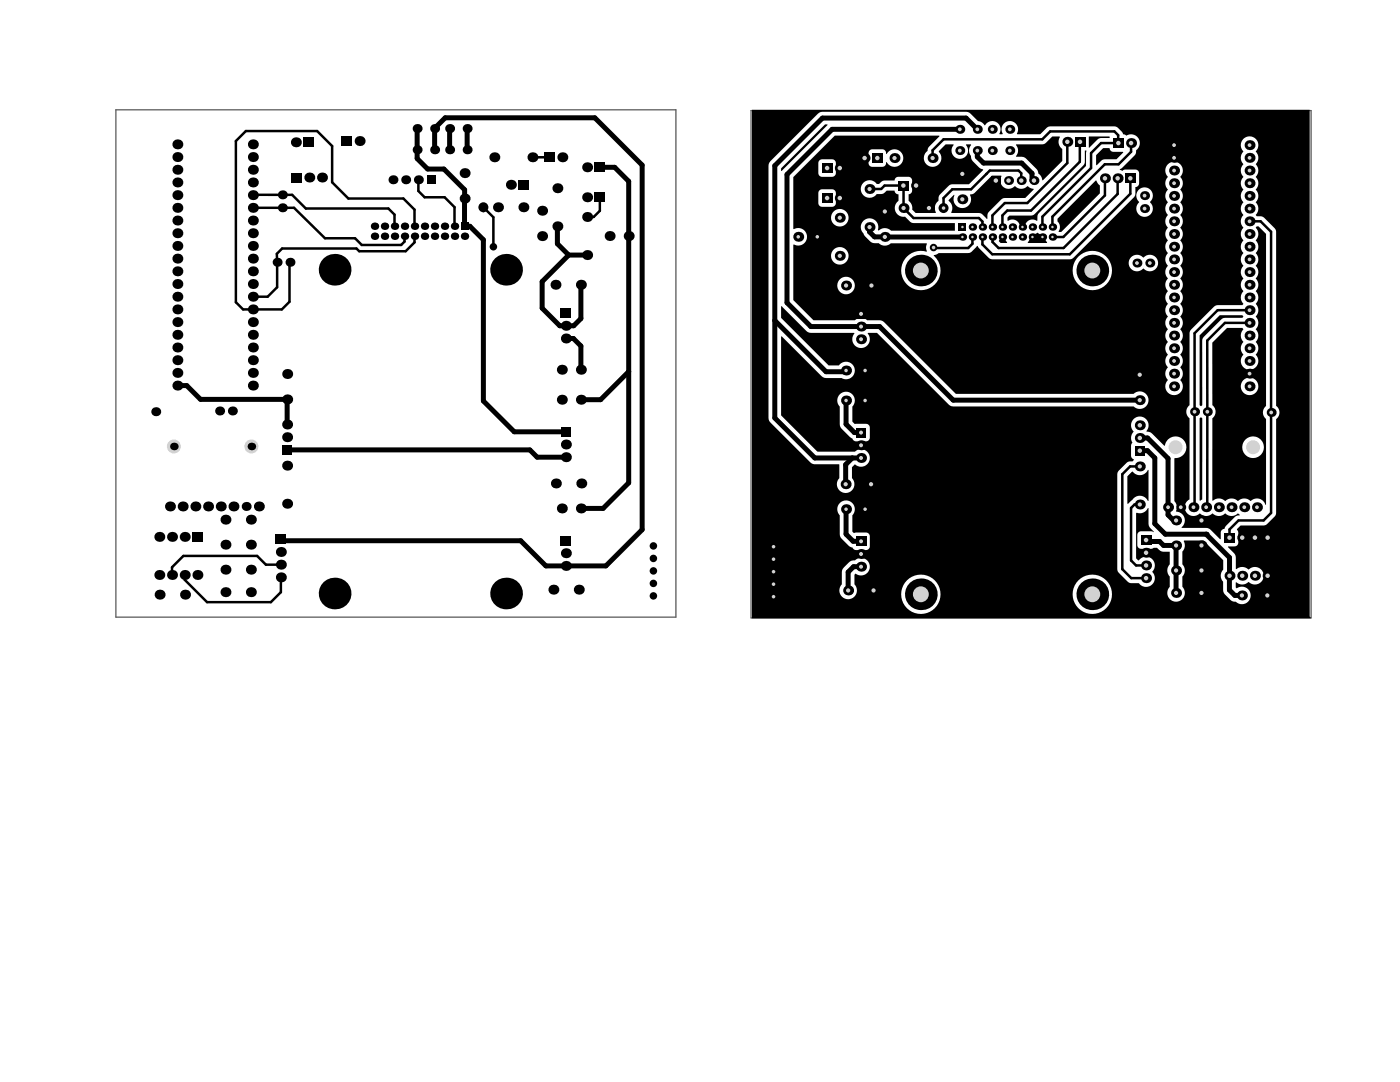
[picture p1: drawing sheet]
<svg xmlns="http://www.w3.org/2000/svg" width="279mm" height="216mm" viewBox="0 0 279 216" stroke-linecap="round" stroke-linejoin="round" font-family="sans-serif">
<circle cx="101" cy="53.8" r="1.58" fill="#d2d2d2"/>
<circle cx="101" cy="53.8" r="3.2" fill="#000"/>
<circle cx="66.8" cy="53.8" r="1.58" fill="#d2d2d2"/>
<circle cx="66.8" cy="53.8" r="3.2" fill="#000"/>
<circle cx="66.8" cy="118.4" r="1.58" fill="#d2d2d2"/>
<circle cx="66.8" cy="118.4" r="3.2" fill="#000"/>
<circle cx="101" cy="118.4" r="1.58" fill="#d2d2d2"/>
<circle cx="101" cy="118.4" r="3.2" fill="#000"/>
<circle cx="104.5" cy="41.4" r=".42" fill="#d2d2d2"/>
<circle cx="104.5" cy="41.4" r="1" fill="#000"/>
<circle cx="119.7" cy="33.4" r=".45" fill="#d2d2d2"/>
<path d="M118.7 32.4h2v2h-2z" fill-rule="evenodd" fill="#000"/>
<circle cx="112.1" cy="73.8" r=".35" fill="#d2d2d2"/>
<circle cx="112.1" cy="73.8" r="1" fill="#000"/>
<circle cx="112.9" cy="107.9" r=".4" fill="#d2d2d2"/>
<path d="M111.9 106.9h2v2h-2z" fill-rule="evenodd" fill="#000"/>
<circle cx="112.9" cy="91.2" r=".4" fill="#d2d2d2"/>
<circle cx="112.9" cy="91.2" r="1" fill="#000"/>
<circle cx="56.4" cy="41.5" r=".38" fill="#d2d2d2"/>
<circle cx="56.4" cy="41.5" r=".9" fill="#000"/>
<circle cx="56.1" cy="107.6" r=".45" fill="#d2d2d2"/>
<path d="M55.1 106.6h2v2h-2z" fill-rule="evenodd" fill="#000"/>
<circle cx="39.4" cy="107.1" r=".45" fill="#d2d2d2"/>
<path d="M38.4 106.1h2v2h-2z" fill-rule="evenodd" fill="#000"/>
<circle cx="56.1" cy="115.2" r=".45" fill="#d2d2d2"/>
<circle cx="56.1" cy="115.2" r="1" fill="#000"/>
<circle cx="39.4" cy="114.7" r=".45" fill="#d2d2d2"/>
<circle cx="39.4" cy="114.7" r="1" fill="#000"/>
<circle cx="31.1" cy="82.2" r=".38" fill="#d2d2d2"/>
<circle cx="31.1" cy="82.2" r=".9" fill="#000"/>
<circle cx="31.8" cy="107.1" r=".45" fill="#d2d2d2"/>
<circle cx="31.8" cy="107.1" r="1" fill="#000"/>
<circle cx="31.8" cy="114.7" r=".45" fill="#d2d2d2"/>
<circle cx="31.8" cy="114.7" r="1" fill="#000"/>
<circle cx="112.2" cy="31.4" r=".45" fill="#d2d2d2"/>
<circle cx="112.2" cy="31.4" r="1" fill="#000"/>
<circle cx="119.7" cy="39.4" r=".45" fill="#d2d2d2"/>
<path d="M118.7 38.4h2v2h-2z" fill-rule="evenodd" fill="#000"/>
<circle cx="104.5" cy="36.9" r=".45" fill="#d2d2d2"/>
<path d="M103.5 35.9h2v2h-2z" fill-rule="evenodd" fill="#000"/>
<circle cx="112.9" cy="62.5" r=".4" fill="#d2d2d2"/>
<path d="M111.9 61.5h2v2h-2z" fill-rule="evenodd" fill="#000"/>
<circle cx="112.9" cy="65" r=".4" fill="#d2d2d2"/>
<circle cx="112.9" cy="65" r="1" fill="#000"/>
<circle cx="112.9" cy="67.5" r=".4" fill="#d2d2d2"/>
<circle cx="112.9" cy="67.5" r="1" fill="#000"/>
<circle cx="112.1" cy="79.8" r=".35" fill="#d2d2d2"/>
<circle cx="112.1" cy="79.8" r="1" fill="#000"/>
<circle cx="112.9" cy="86.2" r=".4" fill="#d2d2d2"/>
<path d="M111.9 85.2h2v2h-2z" fill-rule="evenodd" fill="#000"/>
<circle cx="112.9" cy="88.7" r=".4" fill="#d2d2d2"/>
<circle cx="112.9" cy="88.7" r="1" fill="#000"/>
<circle cx="112.1" cy="101.5" r=".35" fill="#d2d2d2"/>
<circle cx="112.1" cy="101.5" r="1" fill="#000"/>
<circle cx="112.9" cy="110.4" r=".4" fill="#d2d2d2"/>
<circle cx="112.9" cy="110.4" r="1" fill="#000"/>
<circle cx="112.9" cy="112.9" r=".4" fill="#d2d2d2"/>
<circle cx="112.9" cy="112.9" r="1" fill="#000"/>
<circle cx="71.8" cy="28.1" r=".45" fill="#d2d2d2"/>
<circle cx="71.8" cy="28.1" r="1" fill="#000"/>
<circle cx="88.7" cy="45.1" r=".25" fill="#d2d2d2"/>
<circle cx="88.7" cy="45.1" r=".75" fill="#000"/>
<circle cx="80.7" cy="45.1" r=".25" fill="#d2d2d2"/>
<circle cx="80.7" cy="45.1" r=".75" fill="#000"/>
<circle cx="80.7" cy="47.1" r=".25" fill="#d2d2d2"/>
<circle cx="80.7" cy="47.1" r=".75" fill="#000"/>
<circle cx="88.7" cy="47.1" r=".25" fill="#d2d2d2"/>
<circle cx="88.7" cy="47.1" r=".75" fill="#000"/>
<circle cx="56.4" cy="38.9" r=".38" fill="#d2d2d2"/>
<circle cx="56.4" cy="38.9" r=".9" fill="#000"/>
<circle cx="64.3" cy="35.4" r=".45" fill="#d2d2d2"/>
<circle cx="64.3" cy="35.4" r="1" fill="#000"/>
<circle cx="55.3" cy="52.3" r=".38" fill="#d2d2d2"/>
<circle cx="55.3" cy="52.3" r=".9" fill="#000"/>
<circle cx="39" cy="101.1" r=".38" fill="#d2d2d2"/>
<circle cx="39" cy="101.1" r="1" fill="#000"/>
<circle cx="46.6" cy="101.1" r=".38" fill="#d2d2d2"/>
<circle cx="46.6" cy="101.1" r="1" fill="#000"/>
<circle cx="56.1" cy="110.1" r=".45" fill="#d2d2d2"/>
<circle cx="56.1" cy="110.1" r="1" fill="#000"/>
<circle cx="56.1" cy="112.7" r=".45" fill="#d2d2d2"/>
<circle cx="56.1" cy="112.7" r="1" fill="#000"/>
<circle cx="31.9" cy="118.7" r=".42" fill="#d2d2d2"/>
<circle cx="31.9" cy="118.7" r="1" fill="#000"/>
<circle cx="117.2" cy="33.4" r=".45" fill="#d2d2d2"/>
<circle cx="117.2" cy="33.4" r="1" fill="#000"/>
<circle cx="115.9" cy="73.8" r=".35" fill="#d2d2d2"/>
<circle cx="115.9" cy="73.8" r="1" fill="#000"/>
<circle cx="117.2" cy="50.9" r=".42" fill="#d2d2d2"/>
<circle cx="117.2" cy="50.9" r="1" fill="#000"/>
<circle cx="108.2" cy="42" r=".42" fill="#d2d2d2"/>
<circle cx="108.2" cy="42" r="1" fill="#000"/>
<circle cx="99.4" cy="41.4" r=".42" fill="#d2d2d2"/>
<circle cx="99.4" cy="41.4" r="1" fill="#000"/>
<circle cx="89.7" cy="25.6" r=".38" fill="#d2d2d2"/>
<circle cx="89.7" cy="25.6" r=".9" fill="#000"/>
<circle cx="93.2" cy="25.6" r=".38" fill="#d2d2d2"/>
<circle cx="93.2" cy="25.6" r=".9" fill="#000"/>
<circle cx="92.7" cy="34.5" r=".42" fill="#d2d2d2"/>
<circle cx="92.7" cy="34.5" r="1" fill="#000"/>
<circle cx="83.2" cy="25.6" r=".38" fill="#d2d2d2"/>
<circle cx="83.2" cy="25.6" r=".9" fill="#000"/>
<circle cx="86.7" cy="25.6" r=".38" fill="#d2d2d2"/>
<circle cx="86.7" cy="25.6" r=".9" fill="#000"/>
<circle cx="57.3" cy="74.6" r=".42" fill="#d2d2d2"/>
<circle cx="57.3" cy="74.6" r="1" fill="#000"/>
<circle cx="57.3" cy="89.8" r=".45" fill="#d2d2d2"/>
<path d="M56.3 88.8h2v2h-2z" fill-rule="evenodd" fill="#000"/>
<circle cx="50.5" cy="33.9" r=".38" fill="#d2d2d2"/>
<circle cx="50.5" cy="33.9" r="1" fill="#000"/>
<circle cx="50.5" cy="41.5" r=".38" fill="#d2d2d2"/>
<circle cx="50.5" cy="41.5" r="1" fill="#000"/>
<circle cx="50.5" cy="59.2" r=".35" fill="#d2d2d2"/>
<circle cx="50.5" cy="59.2" r="1" fill="#000"/>
<circle cx="50.5" cy="66.8" r=".38" fill="#d2d2d2"/>
<circle cx="50.5" cy="66.8" r="1" fill="#000"/>
<circle cx="50.5" cy="74.4" r=".38" fill="#d2d2d2"/>
<circle cx="50.5" cy="74.4" r="1" fill="#000"/>
<circle cx="50.2" cy="89.1" r="1.4" fill="#d2d2d2"/>
<circle cx="50.2" cy="89.1" r=".76" fill="#000"/>
<circle cx="43.8" cy="82" r=".38" fill="#d2d2d2"/>
<circle cx="43.8" cy="82" r=".9" fill="#000"/>
<circle cx="46.4" cy="82" r=".38" fill="#d2d2d2"/>
<circle cx="46.4" cy="82" r=".9" fill="#000"/>
<circle cx="35.4" cy="41.5" r=".38" fill="#d2d2d2"/>
<circle cx="35.4" cy="41.5" r="1" fill="#000"/>
<circle cx="35.4" cy="33.9" r=".38" fill="#d2d2d2"/>
<circle cx="35.4" cy="33.9" r="1" fill="#000"/>
<circle cx="35.4" cy="74.4" r=".38" fill="#d2d2d2"/>
<circle cx="35.4" cy="74.4" r="1" fill="#000"/>
<circle cx="35.4" cy="66.8" r=".38" fill="#d2d2d2"/>
<circle cx="35.4" cy="66.8" r="1" fill="#000"/>
<circle cx="35.4" cy="59.2" r=".38" fill="#d2d2d2"/>
<circle cx="35.4" cy="59.2" r="1" fill="#000"/>
<circle cx="34.7" cy="89.1" r="1.4" fill="#d2d2d2"/>
<circle cx="34.7" cy="89.1" r=".76" fill="#000"/>
<circle cx="34.3" cy="107.1" r=".45" fill="#d2d2d2"/>
<circle cx="34.3" cy="107.1" r="1" fill="#000"/>
<circle cx="36.9" cy="107.1" r=".45" fill="#d2d2d2"/>
<circle cx="36.9" cy="107.1" r="1" fill="#000"/>
<circle cx="34.3" cy="114.7" r=".45" fill="#d2d2d2"/>
<circle cx="34.3" cy="114.7" r="1" fill="#000"/>
<circle cx="36.9" cy="114.7" r=".45" fill="#d2d2d2"/>
<circle cx="36.9" cy="114.7" r="1" fill="#000"/>
<circle cx="125.5" cy="47.1" r=".35" fill="#d2d2d2"/>
<circle cx="125.5" cy="47.1" r="1" fill="#000"/>
<circle cx="121.7" cy="47.1" r=".35" fill="#d2d2d2"/>
<circle cx="121.7" cy="47.1" r="1" fill="#000"/>
<circle cx="117.2" cy="39.4" r=".45" fill="#d2d2d2"/>
<circle cx="117.2" cy="39.4" r="1" fill="#000"/>
<circle cx="117.2" cy="43.3" r=".42" fill="#d2d2d2"/>
<circle cx="117.2" cy="43.3" r="1" fill="#000"/>
<circle cx="115.9" cy="56.8" r=".42" fill="#d2d2d2"/>
<circle cx="115.9" cy="56.8" r="1" fill="#000"/>
<circle cx="115.9" cy="79.8" r=".35" fill="#d2d2d2"/>
<circle cx="115.9" cy="79.8" r="1" fill="#000"/>
<circle cx="116" cy="96.5" r=".42" fill="#d2d2d2"/>
<circle cx="116" cy="96.5" r="1" fill="#000"/>
<circle cx="115.9" cy="101.5" r=".35" fill="#d2d2d2"/>
<circle cx="115.9" cy="101.5" r="1" fill="#000"/>
<circle cx="115.5" cy="117.7" r=".42" fill="#d2d2d2"/>
<circle cx="115.5" cy="117.7" r="1" fill="#000"/>
<circle cx="106.3" cy="31.4" r=".42" fill="#d2d2d2"/>
<circle cx="106.3" cy="31.4" r="1" fill="#000"/>
<circle cx="109.7" cy="31.4" r=".45" fill="#d2d2d2"/>
<path d="M108.7 30.4h2v2h-2z" fill-rule="evenodd" fill="#000"/>
<circle cx="111.2" cy="37.6" r=".42" fill="#d2d2d2"/>
<circle cx="111.2" cy="37.6" r="1" fill="#000"/>
<circle cx="108.2" cy="47.1" r=".42" fill="#d2d2d2"/>
<circle cx="108.2" cy="47.1" r="1" fill="#000"/>
<circle cx="111.2" cy="45.2" r=".42" fill="#d2d2d2"/>
<circle cx="111.2" cy="45.2" r="1" fill="#000"/>
<circle cx="110.9" cy="56.8" r=".42" fill="#d2d2d2"/>
<circle cx="110.9" cy="56.8" r="1" fill="#000"/>
<circle cx="110.9" cy="96.5" r=".42" fill="#d2d2d2"/>
<circle cx="110.9" cy="96.5" r="1" fill="#000"/>
<circle cx="110.4" cy="117.7" r=".42" fill="#d2d2d2"/>
<circle cx="110.4" cy="117.7" r="1" fill="#000"/>
<circle cx="98.7" cy="31.4" r=".42" fill="#d2d2d2"/>
<circle cx="98.7" cy="31.4" r="1" fill="#000"/>
<circle cx="102" cy="36.9" r=".45" fill="#d2d2d2"/>
<circle cx="102" cy="36.9" r="1" fill="#000"/>
<circle cx="89.7" cy="29.9" r=".38" fill="#d2d2d2"/>
<circle cx="89.7" cy="29.9" r=".9" fill="#000"/>
<circle cx="93.2" cy="29.9" r=".38" fill="#d2d2d2"/>
<circle cx="93.2" cy="29.9" r=".9" fill="#000"/>
<circle cx="92.7" cy="39.6" r=".42" fill="#d2d2d2"/>
<circle cx="92.7" cy="39.6" r="1" fill="#000"/>
<circle cx="92.7" cy="45.1" r=".25" fill="#d2d2d2"/>
<path d="M92 44.4h1.5v1.5h-1.5z" fill-rule="evenodd" fill="#000"/>
<circle cx="90.7" cy="45.1" r=".25" fill="#d2d2d2"/>
<circle cx="90.7" cy="45.1" r=".75" fill="#000"/>
<circle cx="90.7" cy="47.1" r=".25" fill="#d2d2d2"/>
<circle cx="90.7" cy="47.1" r=".75" fill="#000"/>
<circle cx="92.7" cy="47.1" r=".25" fill="#d2d2d2"/>
<circle cx="92.7" cy="47.1" r=".75" fill="#000"/>
<circle cx="83.2" cy="29.9" r=".38" fill="#d2d2d2"/>
<circle cx="83.2" cy="29.9" r=".9" fill="#000"/>
<circle cx="86.7" cy="29.9" r=".38" fill="#d2d2d2"/>
<circle cx="86.7" cy="29.9" r=".9" fill="#000"/>
<circle cx="86" cy="35.9" r=".45" fill="#d2d2d2"/>
<path d="M85.1 35h1.8v1.8h-1.8z" fill-rule="evenodd" fill="#000"/>
<circle cx="83.5" cy="35.9" r=".45" fill="#d2d2d2"/>
<circle cx="83.5" cy="35.9" r=".9" fill="#000"/>
<circle cx="81" cy="35.9" r=".45" fill="#d2d2d2"/>
<circle cx="81" cy="35.9" r=".9" fill="#000"/>
<circle cx="86.7" cy="45.1" r=".25" fill="#d2d2d2"/>
<circle cx="86.7" cy="45.1" r=".75" fill="#000"/>
<circle cx="84.7" cy="45.1" r=".25" fill="#d2d2d2"/>
<circle cx="84.7" cy="45.1" r=".75" fill="#000"/>
<circle cx="82.7" cy="45.1" r=".25" fill="#d2d2d2"/>
<circle cx="82.7" cy="45.1" r=".75" fill="#000"/>
<circle cx="82.7" cy="47.1" r=".25" fill="#d2d2d2"/>
<circle cx="82.7" cy="47.1" r=".75" fill="#000"/>
<circle cx="84.7" cy="47.1" r=".25" fill="#d2d2d2"/>
<circle cx="84.7" cy="47.1" r=".75" fill="#000"/>
<circle cx="86.7" cy="47.1" r=".25" fill="#d2d2d2"/>
<circle cx="86.7" cy="47.1" r=".75" fill="#000"/>
<circle cx="78.4" cy="35.9" r=".45" fill="#d2d2d2"/>
<circle cx="78.4" cy="35.9" r=".9" fill="#000"/>
<circle cx="78.7" cy="45.1" r=".25" fill="#d2d2d2"/>
<circle cx="78.7" cy="45.1" r=".75" fill="#000"/>
<circle cx="76.7" cy="45.1" r=".25" fill="#d2d2d2"/>
<circle cx="76.7" cy="45.1" r=".75" fill="#000"/>
<circle cx="74.7" cy="45.1" r=".25" fill="#d2d2d2"/>
<circle cx="74.7" cy="45.1" r=".75" fill="#000"/>
<circle cx="74.7" cy="47.1" r=".25" fill="#d2d2d2"/>
<circle cx="74.7" cy="47.1" r=".75" fill="#000"/>
<circle cx="76.7" cy="47.1" r=".25" fill="#d2d2d2"/>
<circle cx="76.7" cy="47.1" r=".75" fill="#000"/>
<circle cx="78.7" cy="47.1" r=".25" fill="#d2d2d2"/>
<circle cx="78.7" cy="47.1" r=".75" fill="#000"/>
<circle cx="69.2" cy="28.1" r=".45" fill="#d2d2d2"/>
<path d="M68.2 27.1h2v2h-2z" fill-rule="evenodd" fill="#000"/>
<circle cx="59" cy="28.4" r=".45" fill="#d2d2d2"/>
<circle cx="59" cy="28.4" r="1" fill="#000"/>
<circle cx="61.6" cy="28.4" r=".45" fill="#d2d2d2"/>
<path d="M60.6 27.4h2v2h-2z" fill-rule="evenodd" fill="#000"/>
<circle cx="61.7" cy="35.4" r=".45" fill="#d2d2d2"/>
<circle cx="61.7" cy="35.4" r="1" fill="#000"/>
<circle cx="59.2" cy="35.4" r=".45" fill="#d2d2d2"/>
<path d="M58.2 34.4h2v2h-2z" fill-rule="evenodd" fill="#000"/>
<circle cx="57.9" cy="52.3" r=".38" fill="#d2d2d2"/>
<circle cx="57.9" cy="52.3" r=".9" fill="#000"/>
<circle cx="57.3" cy="79.7" r=".42" fill="#d2d2d2"/>
<circle cx="57.3" cy="79.7" r="1" fill="#000"/>
<circle cx="57.3" cy="87.2" r=".45" fill="#d2d2d2"/>
<circle cx="57.3" cy="87.2" r="1" fill="#000"/>
<circle cx="57.3" cy="84.7" r=".45" fill="#d2d2d2"/>
<circle cx="57.3" cy="84.7" r="1" fill="#000"/>
<circle cx="57.3" cy="92.9" r=".42" fill="#d2d2d2"/>
<circle cx="57.3" cy="92.9" r="1" fill="#000"/>
<circle cx="57.3" cy="100.5" r=".42" fill="#d2d2d2"/>
<circle cx="57.3" cy="100.5" r="1" fill="#000"/>
<circle cx="50.5" cy="28.8" r=".38" fill="#d2d2d2"/>
<circle cx="50.5" cy="28.8" r="1" fill="#000"/>
<circle cx="50.5" cy="31.3" r=".38" fill="#d2d2d2"/>
<circle cx="50.5" cy="31.3" r="1" fill="#000"/>
<circle cx="50.5" cy="36.4" r=".38" fill="#d2d2d2"/>
<circle cx="50.5" cy="36.4" r="1" fill="#000"/>
<circle cx="50.5" cy="38.9" r=".38" fill="#d2d2d2"/>
<circle cx="50.5" cy="38.9" r="1" fill="#000"/>
<circle cx="50.5" cy="44" r=".38" fill="#d2d2d2"/>
<circle cx="50.5" cy="44" r="1" fill="#000"/>
<circle cx="50.5" cy="46.5" r=".38" fill="#d2d2d2"/>
<circle cx="50.5" cy="46.5" r="1" fill="#000"/>
<circle cx="50.5" cy="49.1" r=".38" fill="#d2d2d2"/>
<circle cx="50.5" cy="49.1" r="1" fill="#000"/>
<circle cx="50.5" cy="51.6" r=".38" fill="#d2d2d2"/>
<circle cx="50.5" cy="51.6" r="1" fill="#000"/>
<circle cx="50.5" cy="54.1" r=".38" fill="#d2d2d2"/>
<circle cx="50.5" cy="54.1" r="1" fill="#000"/>
<circle cx="50.5" cy="56.7" r=".38" fill="#d2d2d2"/>
<circle cx="50.5" cy="56.7" r="1" fill="#000"/>
<circle cx="50.5" cy="61.7" r=".38" fill="#d2d2d2"/>
<circle cx="50.5" cy="61.7" r="1" fill="#000"/>
<circle cx="50.5" cy="64.3" r=".38" fill="#d2d2d2"/>
<circle cx="50.5" cy="64.3" r="1" fill="#000"/>
<circle cx="50.5" cy="69.3" r=".38" fill="#d2d2d2"/>
<circle cx="50.5" cy="69.3" r="1" fill="#000"/>
<circle cx="50.5" cy="71.9" r=".38" fill="#d2d2d2"/>
<circle cx="50.5" cy="71.9" r="1" fill="#000"/>
<circle cx="50.5" cy="76.9" r=".38" fill="#d2d2d2"/>
<circle cx="50.5" cy="76.9" r="1" fill="#000"/>
<circle cx="50.1" cy="103.7" r=".42" fill="#d2d2d2"/>
<circle cx="50.1" cy="103.7" r="1" fill="#000"/>
<circle cx="49.1" cy="101.1" r=".38" fill="#d2d2d2"/>
<circle cx="49.1" cy="101.1" r=".9" fill="#000"/>
<circle cx="51.7" cy="101.1" r=".38" fill="#d2d2d2"/>
<circle cx="51.7" cy="101.1" r="1" fill="#000"/>
<circle cx="50.1" cy="113.7" r=".42" fill="#d2d2d2"/>
<circle cx="50.1" cy="113.7" r="1" fill="#000"/>
<circle cx="50.1" cy="108.7" r=".42" fill="#d2d2d2"/>
<circle cx="50.1" cy="108.7" r="1" fill="#000"/>
<circle cx="50.1" cy="118.2" r=".42" fill="#d2d2d2"/>
<circle cx="50.1" cy="118.2" r="1" fill="#000"/>
<circle cx="45" cy="103.7" r=".42" fill="#d2d2d2"/>
<circle cx="45" cy="103.7" r="1" fill="#000"/>
<circle cx="41.5" cy="101.1" r=".38" fill="#d2d2d2"/>
<circle cx="41.5" cy="101.1" r="1" fill="#000"/>
<circle cx="44.1" cy="101.1" r=".38" fill="#d2d2d2"/>
<circle cx="44.1" cy="101.1" r="1" fill="#000"/>
<circle cx="45" cy="113.7" r=".42" fill="#d2d2d2"/>
<circle cx="45" cy="113.7" r="1" fill="#000"/>
<circle cx="45" cy="108.7" r=".42" fill="#d2d2d2"/>
<circle cx="45" cy="108.7" r="1" fill="#000"/>
<circle cx="45" cy="118.2" r=".42" fill="#d2d2d2"/>
<circle cx="45" cy="118.2" r="1" fill="#000"/>
<circle cx="35.4" cy="31.3" r=".38" fill="#d2d2d2"/>
<circle cx="35.4" cy="31.3" r="1" fill="#000"/>
<circle cx="35.4" cy="28.8" r=".38" fill="#d2d2d2"/>
<circle cx="35.4" cy="28.8" r="1" fill="#000"/>
<circle cx="35.4" cy="38.9" r=".38" fill="#d2d2d2"/>
<circle cx="35.4" cy="38.9" r="1" fill="#000"/>
<circle cx="35.4" cy="36.4" r=".38" fill="#d2d2d2"/>
<circle cx="35.4" cy="36.4" r="1" fill="#000"/>
<circle cx="35.4" cy="49.1" r=".38" fill="#d2d2d2"/>
<circle cx="35.4" cy="49.1" r="1" fill="#000"/>
<circle cx="35.4" cy="46.5" r=".38" fill="#d2d2d2"/>
<circle cx="35.4" cy="46.5" r="1" fill="#000"/>
<circle cx="35.4" cy="44" r=".38" fill="#d2d2d2"/>
<circle cx="35.4" cy="44" r="1" fill="#000"/>
<circle cx="35.4" cy="56.7" r=".38" fill="#d2d2d2"/>
<circle cx="35.4" cy="56.7" r="1" fill="#000"/>
<circle cx="35.4" cy="54.1" r=".38" fill="#d2d2d2"/>
<circle cx="35.4" cy="54.1" r="1" fill="#000"/>
<circle cx="35.4" cy="51.6" r=".38" fill="#d2d2d2"/>
<circle cx="35.4" cy="51.6" r="1" fill="#000"/>
<circle cx="35.4" cy="64.3" r=".38" fill="#d2d2d2"/>
<circle cx="35.4" cy="64.3" r="1" fill="#000"/>
<circle cx="35.4" cy="61.7" r=".38" fill="#d2d2d2"/>
<circle cx="35.4" cy="61.7" r="1" fill="#000"/>
<circle cx="35.4" cy="71.9" r=".38" fill="#d2d2d2"/>
<circle cx="35.4" cy="71.9" r="1" fill="#000"/>
<circle cx="35.4" cy="69.3" r=".38" fill="#d2d2d2"/>
<circle cx="35.4" cy="69.3" r="1" fill="#000"/>
<circle cx="35.4" cy="76.9" r=".38" fill="#d2d2d2"/>
<circle cx="35.4" cy="76.9" r="1" fill="#000"/>
<circle cx="33.9" cy="101.1" r=".38" fill="#d2d2d2"/>
<circle cx="33.9" cy="101.1" r="1" fill="#000"/>
<circle cx="36.5" cy="101.1" r=".38" fill="#d2d2d2"/>
<circle cx="36.5" cy="101.1" r="1" fill="#000"/>
<circle cx="36.9" cy="118.7" r=".42" fill="#d2d2d2"/>
<circle cx="36.9" cy="118.7" r="1" fill="#000"/>
<circle cx="98.5" cy="49.2" r=".35" fill="#d2d2d2"/>
<circle cx="98.5" cy="49.2" r=".75" fill="#000"/>
<circle cx="130.4" cy="118.9" r=".35" fill="#d2d2d2"/>
<circle cx="130.4" cy="118.9" r=".75" fill="#000"/>
<circle cx="130.4" cy="116.4" r=".35" fill="#d2d2d2"/>
<circle cx="130.4" cy="116.4" r=".75" fill="#000"/>
<circle cx="130.4" cy="113.9" r=".35" fill="#d2d2d2"/>
<circle cx="130.4" cy="113.9" r=".75" fill="#000"/>
<circle cx="130.4" cy="111.4" r=".35" fill="#d2d2d2"/>
<circle cx="130.4" cy="111.4" r=".75" fill="#000"/>
<circle cx="130.4" cy="108.9" r=".35" fill="#d2d2d2"/>
<circle cx="130.4" cy="108.9" r=".75" fill="#000"/>
<circle cx="96.5" cy="41.4" r=".35" fill="#d2d2d2"/>
<g fill="#000">
<path d="M155.9 33.6l8.8-8.8h.4l.1 .1-9.2 9.2h-.1zM189.3 39.9l1.1-1 .1 .1a1.75 1.75 0 0 0 1.6 2.5 1.75 1.75 0 0 0 1.5-2.6l.9-.4 3.4-3.5h1.9l.1 .2a1.7 1.7 0 0 0 .4 2.2 1.7 1.7 0 0 0 2.3-.2 1.79 1.79 0 0 0 2.5 0l1.2 .6-1.7 1.7h-4.3l-.5 .3-2.5 2.5a1.52 1.52 0 0 0-.2 1.4l-.3-.2a1.82 1.82 0 0 0-1.4-1h-5.5l-.1-.1a1.73 1.73 0 0 0-.5-2.3zM202.8 28.8h5.5l.4-.3 1.3-1.3h1.5v.2a1.74 1.74 0 0 0 .5 2.3v2.4l-3.9 3.9-.1-.1-.3-.8-.5-.5-.4-.9-2-2.1a2.12 2.12 0 0 0-2-.3l-.1-.1a1.63 1.63 0 0 0 0-2.3zM201.1 43.4l.3-.4h4.4l.7-.3 9.7-9.7 .3-.7v-2.3h.2v3.1l-9.4 9.4-.2 .5-.1 1a1.89 1.89 0 0 0-2 .2l-.4 .8v.8l-.1 .1-1-.1a1.5 1.5 0 0 0-.6-1.7 1.5 1.5 0 0 0-1.7 0l-.1-.1zM217.4 27.2l4.1 .1-.1 .2h-1.7l-.5 .2-1.8 1.8-.1-.1zM218.8 31l1.4-1.4h1.2l.3 .5 .3 .2h2.1l.1 .1-1.4 1.4h-2.6l-1.3 1.2-.1-.1zM199.5 46.8l.1-.1 1 .1v.8l.4 .9h-1.3l-.4-.4 .2-.5zM205.5 46.8h.8l.7-.4 .7 .4 .8-.1 .1 .9 .3 .9h-3.8l.4-.9zM211 43.6l7.7-7.6h.1l.3 .6 .4 .4v1.6l-7.7 7.7h-.5a1.89 1.89 0 0 0-.2-2.1zM239.4 66.9l4-4h4.5l.2 .2-.2 .3h-3.4l-.5 .2-3.9 3.9-.2 .5v12.9l-.2 .1-.3-.1zM225 95l1.1-.9a1.84 1.84 0 0 0 3.1-.3v6.2a1.86 1.86 0 0 0-3.3-.2l-.8 .7h-.1zM239.4 83.5l.2-.2 .3 .2v16.2l-.4 .2h-.1z"/>
<path d="M250.8 45.2l-.2 .2a1.88 1.88 0 0 1 0 2.6 1.82 1.82 0 0 1 0 2.5 1.82 1.82 0 0 1 0 2.6 1.82 1.82 0 0 1 0 2.5 1.82 1.82 0 0 1 0 2.5 1.82 1.82 0 0 1 0 2.6 1.82 1.82 0 0 1 0 2.5 1.82 1.82 0 0 1 0 2.5 1.82 1.82 0 0 1 0 2.6 1.82 1.82 0 0 1 0 2.5 1.77 1.77 0 0 1 0 2.5 1.77 1.77 0 0 1-2.5-.1 1.77 1.77 0 0 1 0-2.5 1.82 1.82 0 0 1 0-2.5 1.82 1.82 0 0 1 0-2.5l-.2-.3h-3l-3 3 .1 12.5a1.63 1.63 0 0 1 0 2.6l-.1 16.4h.2a1.81 1.81 0 0 1 2.4 .1 1.82 1.82 0 0 1 2.6 0 1.82 1.82 0 0 1 2.5 0 1.75 1.75 0 0 1 2.9 .7h.2v-17.1a1.63 1.63 0 0 1 0-2.6v-34.3l-1.5-1.5zM247.6 77.1a1.75 1.75 0 0 1 3.5 0 1.75 1.75 0 0 1-3.5 0zM247.9 89.2a2.16 2.16 0 0 1 4.3 0 2.16 2.16 0 0 1-4.3 0z"/>
<path d="M150.1 21.9v101.5h111.5l-.2-.4v-101.1zM153.7 32.2l9.5-9.5 .6-.4h29l.6 .2 1.8 1.7 .8 .2 .6 .6a1.65 1.65 0 0 1 2.3-.6 1.65 1.65 0 0 1 .5 2.3l.1 .1h.6l-.1-.4a1.65 1.65 0 0 1 1.7-2.2 1.65 1.65 0 0 1 1.2 2.5l.1 .1h4.6l1.3-1.3 .7-.3h12.8l.7 .3 .8 .8 .2 .5 .6 .2a1.79 1.79 0 0 1 2.5 .5 1.79 1.79 0 0 1-.5 2.5v.6l-.3 .4-2.9 2.9 .5 .2 .6-.3h2l.4 .1 .2 .3 .1 2.6-.2 .3-.5 .2-.1 1.9-12.5 12.4-.5 .1h-15.7l-.5-.2-2.3-2.4-1.1 1.1-.4 .3h-6.2l-1 .5a3.9 3.9 0 0 1-.8 6.5 3.9 3.9 0 0 1-5.6-3.2 3.9 3.9 0 0 1 5-4.1l-.1-.8 .1-.8h-7.1l-.5 .3-.7 .1-.7-.1-.5-.4h-.9a2.44 2.44 0 0 1-1.9-1.3l-.3-.6a1.76 1.76 0 0 1 .8-3 1.76 1.76 0 0 1 2.1 2.3l.2 .1a1.75 1.75 0 0 1 2.4 0h12.8l-.1-1.5h-8.2l-.5-.1-1.2-1.2a1.75 1.75 0 0 1-1.9-1 1.75 1.75 0 0 1 .6-2.1v-1.3l-.5-.2-.3-.6h-1.5l-.4 .4a1.71 1.71 0 0 1-1.6 .3 1.75 1.75 0 0 1-2.6 .3 1.75 1.75 0 0 1 0-2.6 1.75 1.75 0 0 1 2.6 .3h.4l.9-.6 2.2-.1 .3-.5 .3-.2 2.6 .1 .3 .4v2.2l-.2 .6-.5 .2v1.3l.6 .7 .1 1 .7 .7h4l.1-.1a1.73 1.73 0 0 1 .5-2.3 1.41 1.41 0 0 1 .3-1.3l1.7-1.7 .5-.3h3.6l2.8-2.9-.8-.5-1.4-1.5-.6-1.9 .4-1.2h-1v.1a1.65 1.65 0 0 1-.1 2.3 1.65 1.65 0 0 1-2.3 0 1.65 1.65 0 0 1-.1-2.3v-.1h-1.6l-1.3 1.5a1.75 1.75 0 0 1-.1 2.5 1.75 1.75 0 0 1-2.5-.2 1.75 1.75 0 0 1 .3-2.5l.1-.6 2.3-2.3-.1-.1h-20.8l-8.3 8.2v10.4h.1a1.75 1.75 0 0 1 2.7 1.5 1.75 1.75 0 0 1-2.7 1.6h-.1v11.1l4 4h8.3a1.75 1.75 0 0 1 2.5 0h2.4l.9 .4 14.4 14.3h35.4a1.75 1.75 0 0 1 2.5 0 1.75 1.75 0 0 1 0 2.5 1.75 1.75 0 0 1-2.5 0h-36.3l-.6-.4-14.3-14.3h-1.8l.1 .3a1.75 1.75 0 0 1-.4 2.4 1.75 1.75 0 0 1-2.3-.2 1.75 1.75 0 0 1-.1-2.4v-.1h-9l-.6-.3-4.9-5h-.1v2.3l9.5 9.5h2l.2-.2a1.75 1.75 0 0 1 2.4-.1 1.75 1.75 0 0 1 .3 2.3 1.75 1.75 0 0 1-2.3 .5h-3.1l-.7-.1-8.2-8.2-.1 .1v15.7l7.2 7.2h7.5l.3-.2a1.75 1.75 0 0 1 2.3 .4 1.75 1.75 0 0 1-.2 2.4 1.75 1.75 0 0 1-2.4-.1l-.6 .6v2.2a1.75 1.75 0 0 1 0 2.5 1.75 1.75 0 0 1-2.5 0 1.75 1.75 0 0 1 0-2.5l-.1-2.8h-4.8l-.6-.1-8.3-8.2-.3-.6v-50.6zM173.6 30l.5-.2h2.2l.4 .4 .1 .5h.2a1.75 1.75 0 0 1 2.6-.5 1.75 1.75 0 0 1 0 2.7 1.75 1.75 0 0 1-2.6-.6l-.2 .1-.1 .5-.4 .4-2.6-.1-.3-.3-.1-.4v-2zM163.5 32l.6-.2h2l.5 .2 .2 .5v2l-.2 .6-.5 .2h-2l-.6-.2-.2-.6v-2zM163.5 38l.6-.2h2l.5 .2 .2 .5v2l-.2 .5-.5 .3h-2l-.6-.3-.2-.5v-2zM248.1 27.7a1.77 1.77 0 0 1 2.5 0 1.77 1.77 0 0 1 0 2.6 1.82 1.82 0 0 1 0 2.5 1.82 1.82 0 0 1 0 2.5 1.82 1.82 0 0 1 0 2.6 1.82 1.82 0 0 1 0 2.5 1.82 1.82 0 0 1 0 2.5l.2 .3h1l.5 .2 2.1 2.1 .3 .8v34.7a1.64 1.64 0 0 1 0 2.6l-.1 19-.2 .5-1.5 1.5-.5 .2-4.8 .1-.7 .7 .2 .7-.1 2.4-.4 .3h-1.5l-.1 .2 1.3 1.2 .3 .5v2.6l.2 .1a1.81 1.81 0 0 1 2.4 0 1.77 1.77 0 0 1 2.5 .1 1.77 1.77 0 0 1 0 2.5 1.77 1.77 0 0 1-2.5-.1 1.74 1.74 0 0 1-2.5 .1h-.1v1l.3 .2a1.75 1.75 0 0 1 2.3 .3 1.75 1.75 0 0 1-.2 2.4 1.75 1.75 0 0 1-2.4 0l-.5-.1a4.4 4.4 0 0 1-1.8-1.6l-.2-.7v-1.6l-.3-.5-.2-.7 .2-.7 .3-.5v-1.9l-3.9-3.9h-3.9l-.1 .1 .3 .8-.2 .7-.3 .6v2.5l.3 .6 .2 .6-.2 .7-.3 .5v2.1a1.75 1.75 0 0 1-.1 2.5 1.75 1.75 0 0 1-2.4 0 1.75 1.75 0 0 1 0-2.5v-2.1l-.4-.5-.1-.7 .1-.6 .4-.6v-2.5a2.29 2.29 0 0 1-2.6-.8h-.7l-.5 .2h-2l-.5-.2-.2-.3v-2.2l.2-.6 .5-.2 2.6 .1-.7-.7-.3-.6-.1-3.4h-.1a1.74 1.74 0 0 1-2.2 .9l-.2 .1v9l.6 .4a1.77 1.77 0 0 1 2.6-.3 1.77 1.77 0 0 1 .1 2.6 1.75 1.75 0 0 1-.1 2.6 1.75 1.75 0 0 1-2.6-.3h-1.5l-.5-.2-2-1.9-.3-.7v-19l.3-.7 1.5-1.5 .5-.3h.7l.3-.3-.5-.5-.1-.4v-2l.3-.6a1.84 1.84 0 0 1 .2-2.2 1.75 1.75 0 0 1 0-2.4 1.75 1.75 0 0 1 2.4-.1 1.75 1.75 0 0 1 .2 2.4l.1 .1 .7 .2 2.8 2.7 .1-.2a2.16 2.16 0 0 1 2.5-1.7 2.16 2.16 0 0 1 1.8 2.4 2.16 2.16 0 0 1-2.4 1.9v8.6l.4 .9v1.2a1.74 1.74 0 0 1 1.6 1.2 1.74 1.74 0 0 1-.6 1.9v.1l5.2 .1 .6 .3 1.9 1.9h.1l.1-1.7 .3-.3 .4-.1 .3-.6 1.8-1.8 .4-.2 .5-.1v-.1l-.3-.2a1.89 1.89 0 0 1-2.6 0 1.82 1.82 0 0 1-2.5 0 1.82 1.82 0 0 1-2.6 0 1.75 1.75 0 0 1-2.6-.3 1.75 1.75 0 0 1 .6-2.5v-16.2l-.2-.2a1.64 1.64 0 0 1 .2-2.4v-14.4l.1-.5 5-5 .5-.1h4.9l.2-.2a1.88 1.88 0 0 1 0-2.6 1.82 1.82 0 0 1 0-2.6 1.82 1.82 0 0 1 0-2.5 1.82 1.82 0 0 1 0-2.5 1.82 1.82 0 0 1 0-2.6 1.82 1.82 0 0 1 0-2.5 1.82 1.82 0 0 1 0-2.5 1.82 1.82 0 0 1 0-2.6 1.82 1.82 0 0 1 0-2.5 1.82 1.82 0 0 1 0-2.5 1.82 1.82 0 0 1 0-2.6 1.82 1.82 0 0 1 0-2.5 1.75 1.75 0 0 1 0-2.5zM227.3 37.9a1.7 1.7 0 0 1 2.4 .1 1.7 1.7 0 0 1-.2 2.4 1.65 1.65 0 0 1 .1 2.4 1.65 1.65 0 0 1-2.4 0 1.65 1.65 0 0 1 .1-2.4 1.82 1.82 0 0 1 0-2.5zM165.8 43.4a1.8 1.8 0 0 1 3.6 0 1.8 1.8 0 0 1-3.6 0zM165.8 51a1.8 1.8 0 0 1 3.6 0 1.8 1.8 0 0 1-3.6 0zM225.7 51.3a1.83 1.83 0 0 1 2.5 .1 1.65 1.65 0 0 1 2.4-.1 1.65 1.65 0 0 1 0 2.4 1.65 1.65 0 0 1-2.3-.1 1.7 1.7 0 0 1-2.5 .1 1.7 1.7 0 0 1-.1-2.4zM214.1 54a3.9 3.9 0 0 1 7.8 0 3.9 3.9 0 0 1-7.8 0zM167.1 57a1.75 1.75 0 0 1 3.5 0 1.75 1.75 0 0 1-3.5 0zM233.1 32.8a1.77 1.77 0 0 1 2.5 0 1.77 1.77 0 0 1 0 2.5 1.82 1.82 0 0 1 0 2.6 1.82 1.82 0 0 1 0 2.5 1.82 1.82 0 0 1 0 2.5 1.82 1.82 0 0 1 0 2.6 1.82 1.82 0 0 1 0 2.5 1.82 1.82 0 0 1 0 2.5 1.82 1.82 0 0 1 0 2.6 1.82 1.82 0 0 1 0 2.5 1.82 1.82 0 0 1 0 2.5 1.82 1.82 0 0 1 0 2.6 1.82 1.82 0 0 1 0 2.5 1.82 1.82 0 0 1 0 2.5 1.82 1.82 0 0 1 0 2.6 1.82 1.82 0 0 1 0 2.5 1.82 1.82 0 0 1 0 2.5 1.82 1.82 0 0 1 0 2.6 1.77 1.77 0 0 1-.1 2.5 1.77 1.77 0 0 1-2.5-.1 1.77 1.77 0 0 1 .1-2.5 1.82 1.82 0 0 1 0-2.5 1.82 1.82 0 0 1 0-2.6 1.82 1.82 0 0 1 0-2.5 1.82 1.82 0 0 1 0-2.5 1.82 1.82 0 0 1 0-2.6 1.82 1.82 0 0 1 0-2.5 1.82 1.82 0 0 1 0-2.5 1.82 1.82 0 0 1 0-2.6 1.82 1.82 0 0 1 0-2.5 1.82 1.82 0 0 1 0-2.5 1.82 1.82 0 0 1 0-2.6 1.82 1.82 0 0 1 0-2.5 1.82 1.82 0 0 1 0-2.5 1.82 1.82 0 0 1 0-2.6 1.82 1.82 0 0 1 0-2.5 1.82 1.82 0 0 1 0-2.5 1.75 1.75 0 0 1 0-2.5zM167.6 78.7a1.75 1.75 0 0 1 2.5 0 1.75 1.75 0 0 1 0 2.4v3l.5 .5h2.2l.4 .1 .3 .2 .1 2.4-.1 .4-.3 .3-.4 .1-2.3-.1-2.5-2.5-.4-.8v-3.6a1.75 1.75 0 0 1 0-2.4zM167.6 100.4a1.75 1.75 0 0 1 2.5 0 1.75 1.75 0 0 1 0 2.4v3.3l.3 .3 .4-.1h2.2l.4 .2 .2 .5v2l-.2 .5-.6 .3h-2l-.5-.3a.6 .6 0 0 0-.7-.4l-1.6-1.6-.4-.6v-4.1a1.75 1.75 0 0 1 0-2.4zM168.4 113.3l1.1-1.1 .5-.3a1.24 1.24 0 0 0 1.2-.4 1.75 1.75 0 0 1 2.4 1.8 1.75 1.75 0 0 1-2.8 1.1l-.3 .3v1.9a1.75 1.75 0 0 1 0 2.5 1.75 1.75 0 0 1-2.5 0 1.75 1.75 0 0 1 0-2.5v-2.4zM179.8 118.6a3.9 3.9 0 0 1 7.9 0 3.9 3.9 0 0 1-7.9 0zM214.1 118.6a3.9 3.9 0 0 1 7.8 0 3.9 3.9 0 0 1-7.8 0z"/>
<circle cx="106.3" cy="31.4" r=".25"/>
<circle cx="178.5" cy="31.5" r=".25"/>
<circle cx="57.8" cy="52.3" r=".25"/>
<circle cx="96.5" cy="41.4" r="1"/>
<circle cx="188.3" cy="41.5" r="1"/>
<circle cx="240.9" cy="82.2" r=".25"/>
<circle cx="240.7" cy="106.6" r=".5"/>
</g>
<g fill="none" stroke="#000" stroke-width="1">
<path d="M83.2 25.6v6l2.1 2.1h3.3l4.1 4.2v7.2h1.1l2.7 2.7v32.2l6.1 6.2h10.3M86.7 29.9v-4.3l2.1-2.1h29.9l9.5 9.4v72.8l-7.3 7.2h-12l-5-5h-47.6l-.2-.3M89.7 25.6v4.3M93.2 25.6v4.3M119.7 33.4h3l2.8 2.8v60.1l-5.1 5.2h-4.5M191.5 25.8h-25.4l-9 9v25.6l4.7 4.8h13.7l14.7 14.6h37.3M195 30v1.3l1.3 1.2h7.6l2.1 2.1v1.4h.3M195 25.8l-2.2-2.2h-28.7l-9.5 9.5v50.3l8 8h9.2M111.2 45.2v3.4l2.3 2.3M113.5 50.9l-5.3 5.3v5.3l3.5 3.5h2.8l1.4-1.4v-6.8M113.5 50.9h3.7M173.5 45.3v1l1 1h17.6"/>
<path d="M35.4 76.9h1.9l2.7 2.8h17.3v5M112.9 67.5h1.5l1.5 1.5v4.8M125.5 74.2l-5.6 5.6h-4M154.6 64l10.3 10.2h3.7l.2-.3M168.8 79.9v4.8l1.7 1.6h1.3M57.3 89.8h48.4l1.5 1.4h5.7M170.1 91.4l-1.3 1.3v3.9M227.5 89.9h1.5l1.5 1.5v13.1l2.1 2.1h8.1l4.7 4.7v6.4l1 1.1h1.5M227.7 87.4h1.3l4.1 4.1v11.2l1.4 1.4h.2M168.8 101.6v5l1.5 1.4h1.5M171.8 113.1h-1.5l-1 1.1v3.6M228.8 107.8l.2 .2h2.4l.8 .8h2.5v9.5"/>
<path d="M245.4 114.9h.1"/>
</g>
<g fill="none" stroke="#000" stroke-width=".5">
<path d="M50.5 38.9h7.8l2.7 2.7h16.5l1.2 1.2v2.3M83.5 35.9v2.2l1.2 1.3h4l2 1.9v3.8M106.3 31.4h3.4M119.7 39.4v2.7l-1.2 1.2h-1.3M180.3 37h-3.8l-.6 .7h-2.4M180.3 37.1v4.4l2 2h13.1l.7 .7v1.1M186.1 31.5v-1.5l2.2-2.2h19.7l1.6-1.6h12.8l.8 .8v1.5h-3.5l-2 2v3l-9.7 9.7v2.1M196.8 34.7h.1M203.8 36v-1.4l-.5-.6h-5.8l-3.7 3.8h-3.7l-1.8 1.7v2M213 28.3v4.2l-8 8h-4.5l-2.4 2.5v2.3M215.5 28.3v4l-9.7 9.7h-4.8l-.9 1v2.3M220.5 35.6v3.4l-8.3 8.3h-2.2"/>
<path d="M223 35.6v3.1l-10.7 10.8h-13l-1.2-1.2v-.7l-.2-.2M225.6 35.6v3.1l-12.1 12h-15.5l-1.9-1.9v-1.5M225.7 28.5v1.8l-2.5 2.5h-2.7l-10.5 10.4v2.1M50.5 41.5h8.2l6.2 6h6l1.3 1.4h7.9l.6-.7v-1.1M50.5 41.5h.1M57.8 52.3h.1M82.7 47.1v1.3l-1.7 1.7h-9.3l-.6-.5h-14.8l-1.1 1 .1 6.7-1.9 1.9h-2.9M82.7 45.1v-3.3l-2.2-2.2h-11l-3.2-3.2v-7.3l-3-3h-14.2l-2 2v32.2l1.4 1.4h7.7l1.6-1.5v-7.9M96.5 41.4v.7l.3-.4 1.7 1.7v5.7M194.1 47.3v1.3l-.9 .9h-6.6l-.3-.3M249.4 44.2h2.2l2.1 2.1v56.1l-1.5 1.5h-5l-1.8 1.7v1.7M249.4 64.4h-4.9l-3.6 3.6v33"/>
<path d="M249.4 61.9h-6.4l-4.6 4.6v34.5M227.5 93.1h-2l-1.5 1.5v19l1.8 1.8h2.9M56.1 115.2v3l-2 2h-12.8l-4.4-4.5v-1l.5 .6M56.1 112.7h-3l-1.8-1.8h-14.7l-2.3 2.3v1.5M227.5 100.7h-1.1l-.7 .7v10.4l1 1h1.6"/>
</g>
<path d="M23.1 21.9h111.8v101.2h-111.8zM149.9 22.1h111.8v101.2h-111.8z" fill="none" stroke="#5a5a5a" stroke-width=".25"/>
<circle cx="188.3" cy="41.5" r=".35" fill="#d2d2d2"/>
<circle cx="154.4" cy="109.1" r=".75" fill="#000"/>
<circle cx="154.4" cy="109.1" r=".35" fill="#d2d2d2"/>
<circle cx="154.4" cy="111.6" r=".75" fill="#000"/>
<circle cx="154.4" cy="111.6" r=".35" fill="#d2d2d2"/>
<circle cx="154.4" cy="114.1" r=".75" fill="#000"/>
<circle cx="154.4" cy="114.1" r=".35" fill="#d2d2d2"/>
<circle cx="154.4" cy="116.6" r=".75" fill="#000"/>
<circle cx="154.4" cy="116.6" r=".35" fill="#d2d2d2"/>
<circle cx="154.4" cy="119.1" r=".75" fill="#000"/>
<circle cx="154.4" cy="119.1" r=".35" fill="#d2d2d2"/>
<circle cx="186.3" cy="49.4" r=".75" fill="#000"/>
<circle cx="186.3" cy="49.4" r=".35" fill="#d2d2d2"/>
<circle cx="247.9" cy="118.8" r="1" fill="#000"/>
<circle cx="247.9" cy="118.8" r=".42" fill="#d2d2d2"/>
<circle cx="248.3" cy="101.2" r="1" fill="#000"/>
<circle cx="248.3" cy="101.2" r=".38" fill="#d2d2d2"/>
<circle cx="250.9" cy="101.2" r="1" fill="#000"/>
<circle cx="250.9" cy="101.2" r=".38" fill="#d2d2d2"/>
<circle cx="249.4" cy="77.1" r="1" fill="#000"/>
<circle cx="249.4" cy="77.1" r=".38" fill="#d2d2d2"/>
<circle cx="249.4" cy="69.5" r="1" fill="#000"/>
<circle cx="249.4" cy="69.5" r=".38" fill="#d2d2d2"/>
<circle cx="249.4" cy="72" r="1" fill="#000"/>
<circle cx="249.4" cy="72" r=".38" fill="#d2d2d2"/>
<circle cx="249.4" cy="61.9" r="1" fill="#000"/>
<circle cx="249.4" cy="61.9" r=".38" fill="#d2d2d2"/>
<circle cx="249.4" cy="64.4" r="1" fill="#000"/>
<circle cx="249.4" cy="64.4" r=".38" fill="#d2d2d2"/>
<circle cx="249.4" cy="51.8" r="1" fill="#000"/>
<circle cx="249.4" cy="51.8" r=".38" fill="#d2d2d2"/>
<circle cx="249.4" cy="54.3" r="1" fill="#000"/>
<circle cx="249.4" cy="54.3" r=".38" fill="#d2d2d2"/>
<circle cx="249.4" cy="56.8" r="1" fill="#000"/>
<circle cx="249.4" cy="56.8" r=".38" fill="#d2d2d2"/>
<circle cx="249.4" cy="44.2" r="1" fill="#000"/>
<circle cx="249.4" cy="44.2" r=".38" fill="#d2d2d2"/>
<circle cx="249.4" cy="46.7" r="1" fill="#000"/>
<circle cx="249.4" cy="46.7" r=".38" fill="#d2d2d2"/>
<circle cx="249.4" cy="49.2" r="1" fill="#000"/>
<circle cx="249.4" cy="49.2" r=".38" fill="#d2d2d2"/>
<circle cx="249.4" cy="36.6" r="1" fill="#000"/>
<circle cx="249.4" cy="36.6" r=".38" fill="#d2d2d2"/>
<circle cx="249.4" cy="39.1" r="1" fill="#000"/>
<circle cx="249.4" cy="39.1" r=".38" fill="#d2d2d2"/>
<circle cx="249.4" cy="29" r="1" fill="#000"/>
<circle cx="249.4" cy="29" r=".38" fill="#d2d2d2"/>
<circle cx="249.4" cy="31.5" r="1" fill="#000"/>
<circle cx="249.4" cy="31.5" r=".38" fill="#d2d2d2"/>
<circle cx="239.8" cy="118.3" r="1" fill="#000"/>
<circle cx="239.8" cy="118.3" r=".42" fill="#d2d2d2"/>
<circle cx="239.8" cy="108.8" r="1" fill="#000"/>
<circle cx="239.8" cy="108.8" r=".42" fill="#d2d2d2"/>
<circle cx="239.8" cy="113.8" r="1" fill="#000"/>
<circle cx="239.8" cy="113.8" r=".42" fill="#d2d2d2"/>
<circle cx="240.7" cy="101.2" r="1" fill="#000"/>
<circle cx="240.7" cy="101.2" r=".38" fill="#d2d2d2"/>
<circle cx="243.3" cy="101.2" r="1" fill="#000"/>
<circle cx="243.3" cy="101.2" r=".38" fill="#d2d2d2"/>
<circle cx="239.8" cy="103.8" r="1" fill="#000"/>
<circle cx="239.8" cy="103.8" r=".42" fill="#d2d2d2"/>
<circle cx="234.7" cy="118.3" r="1" fill="#000"/>
<circle cx="234.7" cy="118.3" r=".42" fill="#d2d2d2"/>
<circle cx="234.7" cy="108.8" r="1" fill="#000"/>
<circle cx="234.7" cy="108.8" r=".42" fill="#d2d2d2"/>
<circle cx="234.7" cy="113.8" r="1" fill="#000"/>
<circle cx="234.7" cy="113.8" r=".42" fill="#d2d2d2"/>
<circle cx="233.1" cy="101.2" r="1" fill="#000"/>
<circle cx="233.1" cy="101.2" r=".38" fill="#d2d2d2"/>
<circle cx="235.6" cy="101.2" r=".9" fill="#000"/>
<circle cx="235.6" cy="101.2" r=".38" fill="#d2d2d2"/>
<circle cx="234.7" cy="103.8" r="1" fill="#000"/>
<circle cx="234.7" cy="103.8" r=".42" fill="#d2d2d2"/>
<circle cx="234.3" cy="77.1" r="1" fill="#000"/>
<circle cx="234.3" cy="77.1" r=".38" fill="#d2d2d2"/>
<circle cx="234.3" cy="72" r="1" fill="#000"/>
<circle cx="234.3" cy="72" r=".38" fill="#d2d2d2"/>
<circle cx="234.3" cy="69.5" r="1" fill="#000"/>
<circle cx="234.3" cy="69.5" r=".38" fill="#d2d2d2"/>
<circle cx="234.3" cy="64.4" r="1" fill="#000"/>
<circle cx="234.3" cy="64.4" r=".38" fill="#d2d2d2"/>
<circle cx="234.3" cy="61.9" r="1" fill="#000"/>
<circle cx="234.3" cy="61.9" r=".38" fill="#d2d2d2"/>
<circle cx="234.3" cy="56.8" r="1" fill="#000"/>
<circle cx="234.3" cy="56.8" r=".38" fill="#d2d2d2"/>
<circle cx="234.3" cy="54.3" r="1" fill="#000"/>
<circle cx="234.3" cy="54.3" r=".38" fill="#d2d2d2"/>
<circle cx="234.3" cy="51.8" r="1" fill="#000"/>
<circle cx="234.3" cy="51.8" r=".38" fill="#d2d2d2"/>
<circle cx="234.3" cy="49.2" r="1" fill="#000"/>
<circle cx="234.3" cy="49.2" r=".38" fill="#d2d2d2"/>
<circle cx="234.3" cy="46.7" r="1" fill="#000"/>
<circle cx="234.3" cy="46.7" r=".38" fill="#d2d2d2"/>
<circle cx="234.3" cy="44.2" r="1" fill="#000"/>
<circle cx="234.3" cy="44.2" r=".38" fill="#d2d2d2"/>
<circle cx="234.3" cy="39.1" r="1" fill="#000"/>
<circle cx="234.3" cy="39.1" r=".38" fill="#d2d2d2"/>
<circle cx="234.3" cy="36.6" r="1" fill="#000"/>
<circle cx="234.3" cy="36.6" r=".38" fill="#d2d2d2"/>
<circle cx="234.3" cy="31.5" r="1" fill="#000"/>
<circle cx="234.3" cy="31.5" r=".38" fill="#d2d2d2"/>
<circle cx="234.3" cy="29" r="1" fill="#000"/>
<circle cx="234.3" cy="29" r=".38" fill="#d2d2d2"/>
<circle cx="227.5" cy="100.7" r="1" fill="#000"/>
<circle cx="227.5" cy="100.7" r=".42" fill="#d2d2d2"/>
<circle cx="227.5" cy="93.1" r="1" fill="#000"/>
<circle cx="227.5" cy="93.1" r=".42" fill="#d2d2d2"/>
<circle cx="227.5" cy="84.9" r="1" fill="#000"/>
<circle cx="227.5" cy="84.9" r=".45" fill="#d2d2d2"/>
<circle cx="227.5" cy="87.4" r="1" fill="#000"/>
<circle cx="227.5" cy="87.4" r=".45" fill="#d2d2d2"/>
<circle cx="227.5" cy="79.8" r="1" fill="#000"/>
<circle cx="227.5" cy="79.8" r=".42" fill="#d2d2d2"/>
<circle cx="226.9" cy="52.5" r=".9" fill="#000"/>
<circle cx="226.9" cy="52.5" r=".38" fill="#d2d2d2"/>
<path d="M224.6 34.6h2v2h-2z" fill-rule="evenodd" fill="#000"/>
<circle cx="225.6" cy="35.6" r=".45" fill="#d2d2d2"/>
<circle cx="223" cy="35.6" r="1" fill="#000"/>
<circle cx="223" cy="35.6" r=".45" fill="#d2d2d2"/>
<path d="M222.2 27.5h2v2h-2z" fill-rule="evenodd" fill="#000"/>
<circle cx="223.2" cy="28.5" r=".45" fill="#d2d2d2"/>
<circle cx="225.7" cy="28.5" r="1" fill="#000"/>
<circle cx="225.7" cy="28.5" r=".45" fill="#d2d2d2"/>
<path d="M214.5 27.3h2v2h-2z" fill-rule="evenodd" fill="#000"/>
<circle cx="215.5" cy="28.3" r=".45" fill="#d2d2d2"/>
<circle cx="206" cy="47.3" r=".75" fill="#000"/>
<circle cx="206" cy="47.3" r=".25" fill="#d2d2d2"/>
<circle cx="208" cy="47.3" r=".75" fill="#000"/>
<circle cx="208" cy="47.3" r=".25" fill="#d2d2d2"/>
<circle cx="210" cy="47.3" r=".75" fill="#000"/>
<circle cx="210" cy="47.3" r=".25" fill="#d2d2d2"/>
<circle cx="210" cy="45.3" r=".75" fill="#000"/>
<circle cx="210" cy="45.3" r=".25" fill="#d2d2d2"/>
<circle cx="208" cy="45.3" r=".75" fill="#000"/>
<circle cx="208" cy="45.3" r=".25" fill="#d2d2d2"/>
<circle cx="206" cy="45.3" r=".75" fill="#000"/>
<circle cx="206" cy="45.3" r=".25" fill="#d2d2d2"/>
<circle cx="206.3" cy="36" r=".9" fill="#000"/>
<circle cx="206.3" cy="36" r=".45" fill="#d2d2d2"/>
<circle cx="198.1" cy="47.3" r=".75" fill="#000"/>
<circle cx="198.1" cy="47.3" r=".25" fill="#d2d2d2"/>
<circle cx="200.1" cy="47.3" r=".75" fill="#000"/>
<circle cx="200.1" cy="47.3" r=".25" fill="#d2d2d2"/>
<circle cx="202.1" cy="47.3" r=".75" fill="#000"/>
<circle cx="202.1" cy="47.3" r=".25" fill="#d2d2d2"/>
<circle cx="202.1" cy="45.3" r=".75" fill="#000"/>
<circle cx="202.1" cy="45.3" r=".25" fill="#d2d2d2"/>
<circle cx="200.1" cy="45.3" r=".75" fill="#000"/>
<circle cx="200.1" cy="45.3" r=".25" fill="#d2d2d2"/>
<circle cx="198.1" cy="45.3" r=".75" fill="#000"/>
<circle cx="198.1" cy="45.3" r=".25" fill="#d2d2d2"/>
<circle cx="203.8" cy="36" r=".9" fill="#000"/>
<circle cx="203.8" cy="36" r=".45" fill="#d2d2d2"/>
<circle cx="201.3" cy="36" r=".9" fill="#000"/>
<circle cx="201.3" cy="36" r=".45" fill="#d2d2d2"/>
<path d="M197.8 35.1h1.8v1.8h-1.8z" fill-rule="evenodd" fill="#000"/>
<circle cx="198.7" cy="36" r=".45" fill="#d2d2d2"/>
<circle cx="198" cy="30" r=".9" fill="#000"/>
<circle cx="198" cy="30" r=".38" fill="#d2d2d2"/>
<circle cx="201.5" cy="30" r=".9" fill="#000"/>
<circle cx="201.5" cy="30" r=".38" fill="#d2d2d2"/>
<circle cx="192.1" cy="47.3" r=".75" fill="#000"/>
<circle cx="192.1" cy="47.3" r=".25" fill="#d2d2d2"/>
<circle cx="194.1" cy="47.3" r=".75" fill="#000"/>
<circle cx="194.1" cy="47.3" r=".25" fill="#d2d2d2"/>
<circle cx="194.1" cy="45.3" r=".75" fill="#000"/>
<circle cx="194.1" cy="45.3" r=".25" fill="#d2d2d2"/>
<path d="M191.3 44.5h1.5v1.5h-1.5z" fill-rule="evenodd" fill="#000"/>
<circle cx="192.1" cy="45.3" r=".25" fill="#d2d2d2"/>
<circle cx="192" cy="39.8" r="1" fill="#000"/>
<circle cx="192" cy="39.8" r=".42" fill="#d2d2d2"/>
<circle cx="191.5" cy="30" r=".9" fill="#000"/>
<circle cx="191.5" cy="30" r=".38" fill="#d2d2d2"/>
<circle cx="195" cy="30" r=".9" fill="#000"/>
<circle cx="195" cy="30" r=".38" fill="#d2d2d2"/>
<circle cx="182.8" cy="37" r="1" fill="#000"/>
<circle cx="182.8" cy="37" r=".45" fill="#d2d2d2"/>
<circle cx="186.1" cy="31.5" r="1" fill="#000"/>
<circle cx="186.1" cy="31.5" r=".42" fill="#d2d2d2"/>
<circle cx="174.3" cy="117.8" r="1" fill="#000"/>
<circle cx="174.3" cy="117.8" r=".42" fill="#d2d2d2"/>
<circle cx="173.8" cy="96.6" r="1" fill="#000"/>
<circle cx="173.8" cy="96.6" r=".42" fill="#d2d2d2"/>
<circle cx="173.9" cy="57" r="1" fill="#000"/>
<circle cx="173.9" cy="57" r=".42" fill="#d2d2d2"/>
<circle cx="173.5" cy="45.3" r="1" fill="#000"/>
<circle cx="173.5" cy="45.3" r=".42" fill="#d2d2d2"/>
<circle cx="176.6" cy="47.3" r="1" fill="#000"/>
<circle cx="176.6" cy="47.3" r=".42" fill="#d2d2d2"/>
<circle cx="173.5" cy="37.7" r="1" fill="#000"/>
<circle cx="173.5" cy="37.7" r=".42" fill="#d2d2d2"/>
<path d="M174.1 30.5h2v2h-2z" fill-rule="evenodd" fill="#000"/>
<circle cx="175.1" cy="31.5" r=".45" fill="#d2d2d2"/>
<circle cx="178.5" cy="31.5" r="1" fill="#000"/>
<circle cx="178.5" cy="31.5" r=".42" fill="#d2d2d2"/>
<circle cx="169.3" cy="117.8" r="1" fill="#000"/>
<circle cx="169.3" cy="117.8" r=".42" fill="#d2d2d2"/>
<circle cx="168.8" cy="101.6" r="1" fill="#000"/>
<circle cx="168.8" cy="101.6" r=".35" fill="#d2d2d2"/>
<circle cx="168.8" cy="96.6" r="1" fill="#000"/>
<circle cx="168.8" cy="96.6" r=".42" fill="#d2d2d2"/>
<circle cx="168.8" cy="79.9" r="1" fill="#000"/>
<circle cx="168.8" cy="79.9" r=".35" fill="#d2d2d2"/>
<circle cx="168.8" cy="57" r="1" fill="#000"/>
<circle cx="168.8" cy="57" r=".42" fill="#d2d2d2"/>
<circle cx="167.6" cy="43.4" r="1" fill="#000"/>
<circle cx="167.6" cy="43.4" r=".42" fill="#d2d2d2"/>
<circle cx="167.6" cy="39.5" r="1" fill="#000"/>
<circle cx="167.6" cy="39.5" r=".45" fill="#d2d2d2"/>
<circle cx="163.1" cy="47.2" r="1" fill="#000"/>
<circle cx="163.1" cy="47.2" r=".35" fill="#d2d2d2"/>
<circle cx="159.3" cy="47.2" r="1" fill="#000"/>
<circle cx="159.3" cy="47.2" r=".35" fill="#d2d2d2"/>
<circle cx="247.9" cy="114.9" r="1" fill="#000"/>
<circle cx="247.9" cy="114.9" r=".45" fill="#d2d2d2"/>
<circle cx="250.4" cy="114.9" r="1" fill="#000"/>
<circle cx="250.4" cy="114.9" r=".45" fill="#d2d2d2"/>
<circle cx="247.9" cy="107.3" r="1" fill="#000"/>
<circle cx="247.9" cy="107.3" r=".45" fill="#d2d2d2"/>
<circle cx="250.4" cy="107.3" r="1" fill="#000"/>
<circle cx="250.4" cy="107.3" r=".45" fill="#d2d2d2"/>
<circle cx="250.1" cy="89.2" r=".76" fill="#000"/>
<circle cx="250.1" cy="89.2" r="1.4" fill="#d2d2d2"/>
<circle cx="249.4" cy="59.4" r="1" fill="#000"/>
<circle cx="249.4" cy="59.4" r=".38" fill="#d2d2d2"/>
<circle cx="249.4" cy="67" r="1" fill="#000"/>
<circle cx="249.4" cy="67" r=".38" fill="#d2d2d2"/>
<circle cx="249.4" cy="74.6" r="1" fill="#000"/>
<circle cx="249.4" cy="74.6" r=".38" fill="#d2d2d2"/>
<circle cx="249.4" cy="34" r="1" fill="#000"/>
<circle cx="249.4" cy="34" r=".38" fill="#d2d2d2"/>
<circle cx="249.4" cy="41.6" r="1" fill="#000"/>
<circle cx="249.4" cy="41.6" r=".38" fill="#d2d2d2"/>
<circle cx="238.4" cy="82.2" r=".9" fill="#000"/>
<circle cx="238.4" cy="82.2" r=".38" fill="#d2d2d2"/>
<circle cx="240.9" cy="82.2" r=".9" fill="#000"/>
<circle cx="240.9" cy="82.2" r=".38" fill="#d2d2d2"/>
<circle cx="234.6" cy="89.2" r=".76" fill="#000"/>
<circle cx="234.6" cy="89.2" r="1.4" fill="#d2d2d2"/>
<circle cx="234.3" cy="74.6" r="1" fill="#000"/>
<circle cx="234.3" cy="74.6" r=".38" fill="#d2d2d2"/>
<circle cx="234.3" cy="67" r="1" fill="#000"/>
<circle cx="234.3" cy="67" r=".38" fill="#d2d2d2"/>
<circle cx="234.3" cy="59.4" r="1" fill="#000"/>
<circle cx="234.3" cy="59.4" r=".35" fill="#d2d2d2"/>
<circle cx="234.3" cy="41.6" r="1" fill="#000"/>
<circle cx="234.3" cy="41.6" r=".38" fill="#d2d2d2"/>
<circle cx="234.3" cy="34" r="1" fill="#000"/>
<circle cx="234.3" cy="34" r=".38" fill="#d2d2d2"/>
<path d="M226.5 88.9h2v2h-2z" fill-rule="evenodd" fill="#000"/>
<circle cx="227.5" cy="89.9" r=".45" fill="#d2d2d2"/>
<circle cx="227.5" cy="74.8" r="1" fill="#000"/>
<circle cx="227.5" cy="74.8" r=".42" fill="#d2d2d2"/>
<circle cx="198" cy="25.8" r=".9" fill="#000"/>
<circle cx="198" cy="25.8" r=".38" fill="#d2d2d2"/>
<circle cx="201.5" cy="25.8" r=".9" fill="#000"/>
<circle cx="201.5" cy="25.8" r=".38" fill="#d2d2d2"/>
<circle cx="192" cy="34.7" r="1" fill="#000"/>
<circle cx="192" cy="34.7" r=".42" fill="#d2d2d2"/>
<circle cx="191.5" cy="25.8" r=".9" fill="#000"/>
<circle cx="191.5" cy="25.8" r=".38" fill="#d2d2d2"/>
<circle cx="195" cy="25.8" r=".9" fill="#000"/>
<circle cx="195" cy="25.8" r=".38" fill="#d2d2d2"/>
<circle cx="185.4" cy="41.5" r="1" fill="#000"/>
<circle cx="185.4" cy="41.5" r=".42" fill="#d2d2d2"/>
<circle cx="176.6" cy="42.2" r="1" fill="#000"/>
<circle cx="176.6" cy="42.2" r=".42" fill="#d2d2d2"/>
<circle cx="167.6" cy="51" r="1" fill="#000"/>
<circle cx="167.6" cy="51" r=".42" fill="#d2d2d2"/>
<circle cx="168.8" cy="73.9" r="1" fill="#000"/>
<circle cx="168.8" cy="73.9" r=".35" fill="#d2d2d2"/>
<circle cx="167.6" cy="33.5" r="1" fill="#000"/>
<circle cx="167.6" cy="33.5" r=".45" fill="#d2d2d2"/>
<circle cx="252.9" cy="118.8" r="1" fill="#000"/>
<circle cx="252.9" cy="118.8" r=".42" fill="#d2d2d2"/>
<circle cx="228.7" cy="112.8" r="1" fill="#000"/>
<circle cx="228.7" cy="112.8" r=".45" fill="#d2d2d2"/>
<circle cx="228.7" cy="110.3" r="1" fill="#000"/>
<circle cx="228.7" cy="110.3" r=".45" fill="#d2d2d2"/>
<circle cx="238.2" cy="101.2" r="1" fill="#000"/>
<circle cx="238.2" cy="101.2" r=".38" fill="#d2d2d2"/>
<circle cx="245.8" cy="101.2" r="1" fill="#000"/>
<circle cx="245.8" cy="101.2" r=".38" fill="#d2d2d2"/>
<circle cx="229.5" cy="52.5" r=".9" fill="#000"/>
<circle cx="229.5" cy="52.5" r=".38" fill="#d2d2d2"/>
<circle cx="220.5" cy="35.6" r="1" fill="#000"/>
<circle cx="220.5" cy="35.6" r=".45" fill="#d2d2d2"/>
<circle cx="228.4" cy="39" r=".9" fill="#000"/>
<circle cx="228.4" cy="39" r=".38" fill="#d2d2d2"/>
<circle cx="196.1" cy="47.3" r=".75" fill="#000"/>
<circle cx="196.1" cy="47.3" r=".25" fill="#d2d2d2"/>
<circle cx="204" cy="47.3" r=".75" fill="#000"/>
<circle cx="204" cy="47.3" r=".25" fill="#d2d2d2"/>
<circle cx="204" cy="45.3" r=".75" fill="#000"/>
<circle cx="204" cy="45.3" r=".25" fill="#d2d2d2"/>
<circle cx="196.1" cy="45.3" r=".75" fill="#000"/>
<circle cx="196.1" cy="45.3" r=".25" fill="#d2d2d2"/>
<circle cx="213" cy="28.3" r="1" fill="#000"/>
<circle cx="213" cy="28.3" r=".45" fill="#d2d2d2"/>
<circle cx="171.8" cy="113.1" r="1" fill="#000"/>
<circle cx="171.8" cy="113.1" r=".4" fill="#d2d2d2"/>
<circle cx="171.8" cy="110.5" r="1" fill="#000"/>
<circle cx="171.8" cy="110.5" r=".4" fill="#d2d2d2"/>
<circle cx="172.6" cy="101.6" r="1" fill="#000"/>
<circle cx="172.6" cy="101.6" r=".35" fill="#d2d2d2"/>
<circle cx="171.8" cy="88.8" r="1" fill="#000"/>
<circle cx="171.8" cy="88.8" r=".4" fill="#d2d2d2"/>
<path d="M170.8 85.3h2v2h-2z" fill-rule="evenodd" fill="#000"/>
<circle cx="171.8" cy="86.3" r=".4" fill="#d2d2d2"/>
<circle cx="172.6" cy="79.9" r="1" fill="#000"/>
<circle cx="172.6" cy="79.9" r=".35" fill="#d2d2d2"/>
<circle cx="171.8" cy="67.7" r="1" fill="#000"/>
<circle cx="171.8" cy="67.7" r=".4" fill="#d2d2d2"/>
<circle cx="171.8" cy="65.2" r="1" fill="#000"/>
<circle cx="171.8" cy="65.2" r=".4" fill="#d2d2d2"/>
<path d="M170.8 61.6h2v2h-2z" fill-rule="evenodd" fill="#000"/>
<circle cx="171.8" cy="62.6" r=".4" fill="#d2d2d2"/>
<path d="M179.3 36h2v2h-2z" fill-rule="evenodd" fill="#000"/>
<circle cx="180.3" cy="37" r=".45" fill="#d2d2d2"/>
<path d="M164.1 38.5h2v2h-2z" fill-rule="evenodd" fill="#000"/>
<circle cx="165.1" cy="39.5" r=".45" fill="#d2d2d2"/>
<circle cx="172.5" cy="31.5" r="1" fill="#000"/>
<circle cx="172.5" cy="31.5" r=".45" fill="#d2d2d2"/>
<circle cx="253" cy="114.9" r="1" fill="#000"/>
<circle cx="253" cy="114.9" r=".45" fill="#d2d2d2"/>
<circle cx="253" cy="107.3" r="1" fill="#000"/>
<circle cx="253" cy="107.3" r=".45" fill="#d2d2d2"/>
<circle cx="253.7" cy="82.3" r=".9" fill="#000"/>
<circle cx="253.7" cy="82.3" r=".38" fill="#d2d2d2"/>
<circle cx="245.4" cy="114.9" r="1" fill="#000"/>
<circle cx="245.4" cy="114.9" r=".45" fill="#d2d2d2"/>
<circle cx="228.7" cy="115.4" r="1" fill="#000"/>
<circle cx="228.7" cy="115.4" r=".45" fill="#d2d2d2"/>
<path d="M244.4 106.3h2v2h-2z" fill-rule="evenodd" fill="#000"/>
<circle cx="245.4" cy="107.3" r=".45" fill="#d2d2d2"/>
<path d="M227.7 106.8h2v2h-2z" fill-rule="evenodd" fill="#000"/>
<circle cx="228.7" cy="107.8" r=".45" fill="#d2d2d2"/>
<circle cx="228.4" cy="41.6" r=".9" fill="#000"/>
<circle cx="228.4" cy="41.6" r=".38" fill="#d2d2d2"/>
<circle cx="171.8" cy="91.4" r="1" fill="#000"/>
<circle cx="171.8" cy="91.4" r=".4" fill="#d2d2d2"/>
<path d="M170.8 107h2v2h-2z" fill-rule="evenodd" fill="#000"/>
<circle cx="171.8" cy="108" r=".4" fill="#d2d2d2"/>
<circle cx="172.6" cy="73.9" r="1" fill="#000"/>
<circle cx="172.6" cy="73.9" r=".35" fill="#d2d2d2"/>
<path d="M164.1 32.5h2v2h-2z" fill-rule="evenodd" fill="#000"/>
<circle cx="165.1" cy="33.5" r=".45" fill="#d2d2d2"/>
<circle cx="180.3" cy="41.5" r="1" fill="#000"/>
<circle cx="180.3" cy="41.5" r=".42" fill="#d2d2d2"/>
<circle cx="183.8" cy="118.6" r="3.2" fill="#000"/>
<circle cx="183.8" cy="118.6" r="1.58" fill="#d2d2d2"/>
<circle cx="218" cy="118.6" r="3.2" fill="#000"/>
<circle cx="218" cy="118.6" r="1.58" fill="#d2d2d2"/>
<circle cx="218" cy="54" r="3.2" fill="#000"/>
<circle cx="218" cy="54" r="1.58" fill="#d2d2d2"/>
<circle cx="183.8" cy="54" r="3.2" fill="#000"/>
<circle cx="183.8" cy="54" r="1.58" fill="#d2d2d2"/>
</svg>
